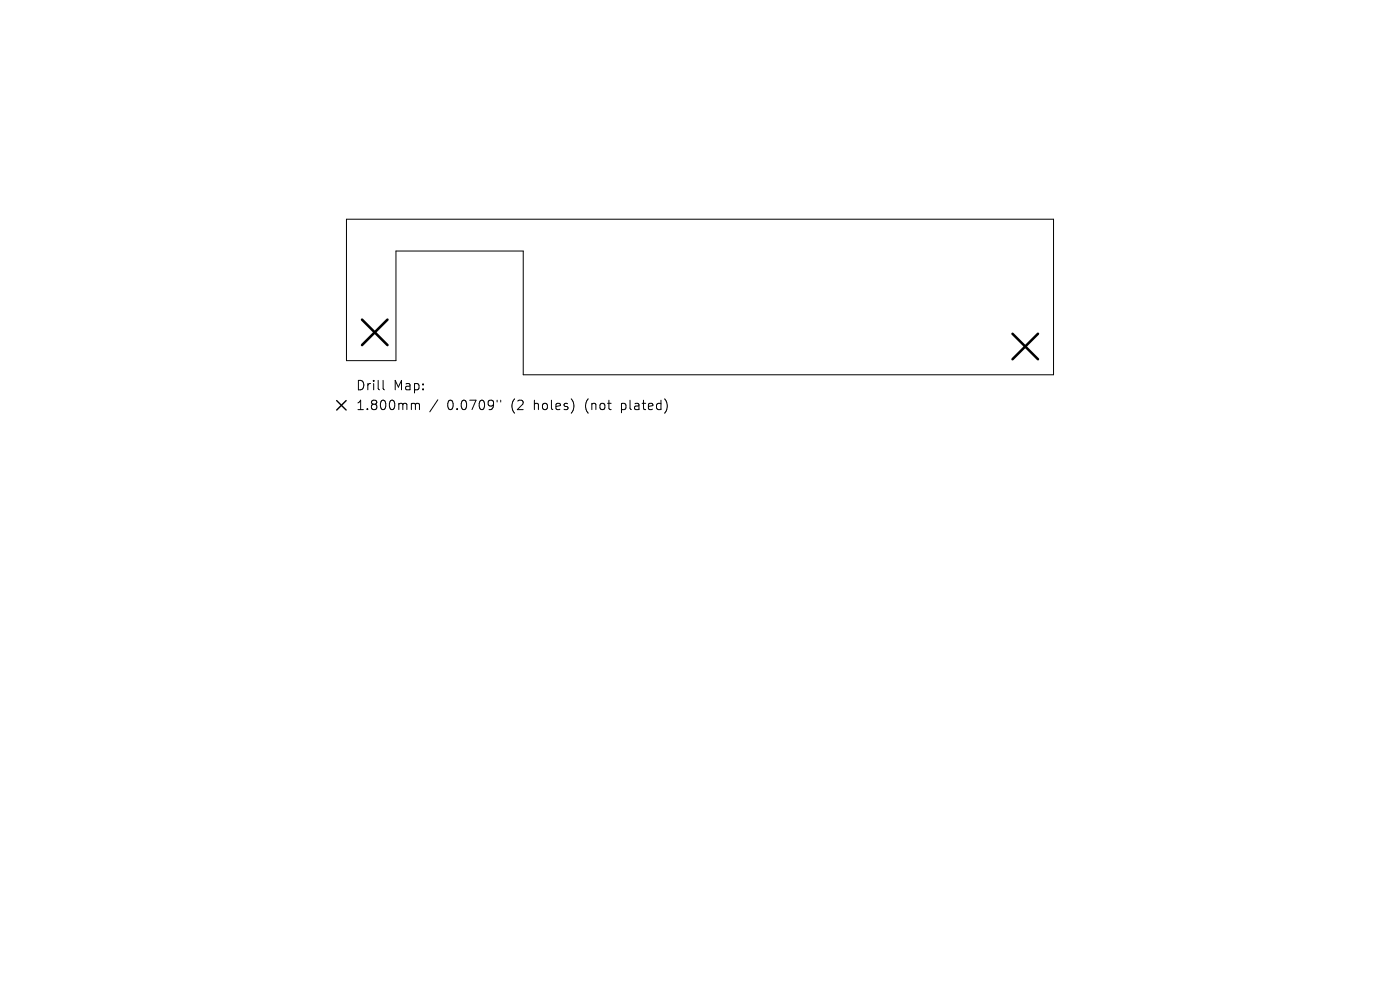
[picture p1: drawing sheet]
<svg xmlns="http://www.w3.org/2000/svg" width="297mm" height="210mm" viewBox="0 0 297 210" stroke-linecap="round" stroke-linejoin="round" font-family="sans-serif">
<defs><g id="words">
<g font-size="2.8">
<text x="75.4" y="83.1">Drill</text>
<text x="83.4" y="83.1">Map:</text>
<text x="75.4" y="87.3">1.800mm</text>
<text x="94.9" y="87.3">0.0709&quot;</text>
<text x="108.6" y="87.3">(2</text>
<text x="113.6" y="87.3">holes)</text>
<text x="124.6" y="87.3">(not</text>
<text x="132.4" y="87.3">plated)</text>
</g>
</g></defs>
<path d="M73.5 46.5h150v33h-112.5v-26.2h-27v23.2h-10.5zM81.3 80.7v1.7l.3 .3M87.6 85.6h.2l.3 .2M88.1 85.8l.3-.2 .5 .1 .1 1.2M88.1 85.8v1.1M92.9 84.8l-1.7 2.6M105.5 84.9v.4M106.2 84.9v.4" fill="none" stroke="#000" stroke-width=".21"/>
<path d="M76.8 67.8l5.4 5.4M82.2 67.8l-5.4 5.4M214.8 70.8l5.4 5.4M220.2 70.8l-5.4 5.4" fill="none" stroke="#000" stroke-width=".54"/>
<path d="M71.4 85l2 2M73.4 85l-2 2" fill="none" stroke="#000" stroke-width=".3"/>
<use href="#words"/>
</svg>
